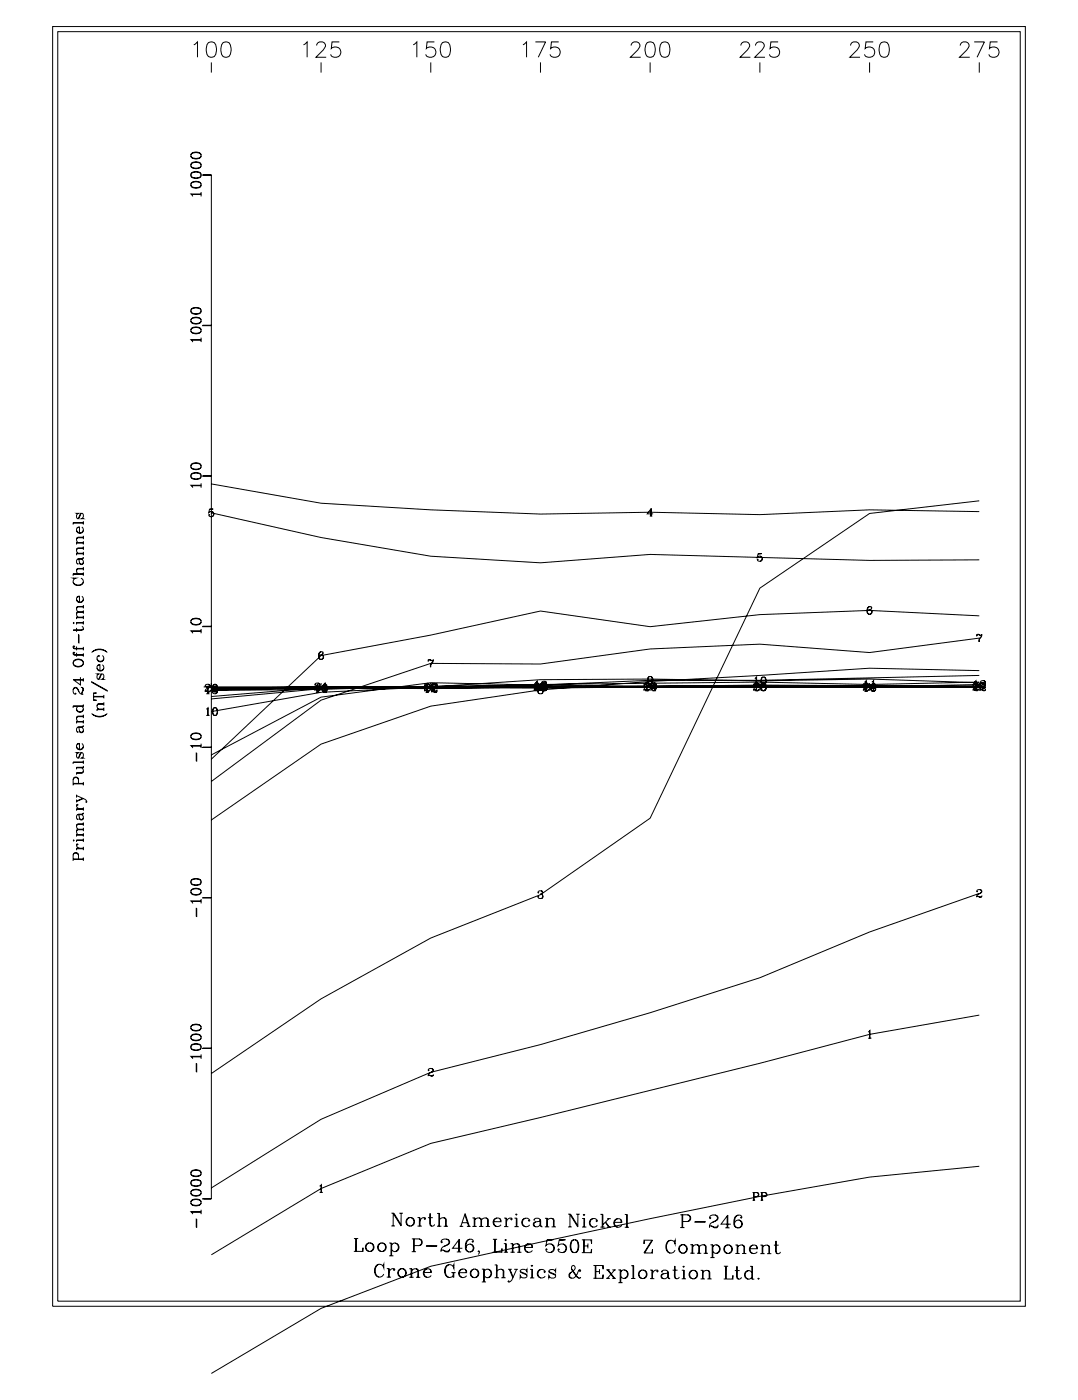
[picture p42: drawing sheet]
<svg xmlns="http://www.w3.org/2000/svg" width="215mm" height="279mm" viewBox="0 0 215 279" stroke-linecap="round" stroke-linejoin="round" font-family="sans-serif">
<g fill="none" stroke="#000" stroke-width=".2">
<path d="M10.5 5.3h193.9v255.1h-193.9zM11.5 6.3h191.8v253h-191.8zM38.6 8.9l.8-.5v3M41.5 8.5a1.01 1.01 0 0 1 1.5 .4 2.56 2.56 0 0 1-.3 2.4 1.01 1.01 0 0 1-1.5-.5 2.57 2.57 0 0 1 .3-2.3zM42.1 12.4v2.1M44.5 8.5a.99 .99 0 0 1 1.4 .4 2.52 2.52 0 0 1-.3 2.4 1 1 0 0 1-1.4-.5 2.57 2.57 0 0 1 .3-2.3zM60.5 8.9l.7-.5v3M63.1 9.1a.77 .77 0 0 1 .6-.7h.6a.75 .75 0 0 1 .4 1.1l-1.7 1.9h2M64 12.4v2.1M67.6 8.4h-1.4l-.2 1.3a1.08 1.08 0 0 1 1.7-.1 1.08 1.08 0 0 1-.2 1.7 1.08 1.08 0 0 1-1.6-.5M82.4 8.9l.7-.5v3M85.9 12.4v2.1"/>
<path d="M86.6 8.4h-1.5l-.1 1.3a1.08 1.08 0 0 1 1.6-.1 1.08 1.08 0 0 1-.2 1.7 1.08 1.08 0 0 1-1.6-.5M88.2 8.5a1 1 0 0 1 1.4 .4 2.6 2.6 0 0 1-.2 2.4 1 1 0 0 1-1.5-.5 2.52 2.52 0 0 1 .3-2.3zM104.2 8.9l.7-.5v3M106.7 8.4h2l-1.4 3M107.7 12.4v2.1M111.4 8.4h-1.5l-.1 1.3a1.08 1.08 0 0 1 1.6 0 1.08 1.08 0 0 1-.2 1.6 1.08 1.08 0 0 1-1.6-.5M125.8 9.1a.76 .76 0 0 1 .6-.7h.6a.75 .75 0 0 1 .4 1.1l-1.8 1.9h2.1M129 8.5a1 1 0 0 1 1.5 .4 2.6 2.6 0 0 1-.3 2.4 1 1 0 0 1-1.5-.5 2.52 2.52 0 0 1 .3-2.3zM129.6 12.4v2.1M131.9 8.5a1 1 0 0 1 1.5 .4 2.56 2.56 0 0 1-.3 2.4 1.01 1.01 0 0 1-1.5-.5 2.57 2.57 0 0 1 .3-2.3zM147.7 9.1a.76 .76 0 0 1 .5-.7h.6a.75 .75 0 0 1 .5 1.1l-1.8 1.9h2M150.6 9.1a.77 .77 0 0 1 .6-.7h.5a.75 .75 0 0 1 .5 1.1l-1.8 1.9h2.1"/>
<path d="M151.4 12.4v2.1M155.1 8.4h-1.5l-.1 1.3a1.08 1.08 0 0 1 1.6-.1 1.08 1.08 0 0 1-.2 1.7 1.08 1.08 0 0 1-1.6-.5M169.5 9.1a.76 .76 0 0 1 .6-.7h.6a.75 .75 0 0 1 .4 1.1l-1.7 1.9h2M173.3 12.4v2.1M174 8.4h-1.4l-.2 1.3a1.08 1.08 0 0 1 1.7-.1 1.08 1.08 0 0 1-.2 1.7 1.08 1.08 0 0 1-1.6-.5M175.6 8.5a1 1 0 0 1 1.5 .4 2.56 2.56 0 0 1-.3 2.4 1.01 1.01 0 0 1-1.5-.5 2.57 2.57 0 0 1 .3-2.3zM191.4 9.1a.76 .76 0 0 1 .6-.7h.5a.75 .75 0 0 1 .5 1.1l-1.8 1.9h2.1M194.1 8.4h2.1l-1.5 3M195.2 12.4v2.1M198.8 8.4h-1.4l-.2 1.3a1.08 1.08 0 0 1 1.6-.1 1.08 1.08 0 0 1-.2 1.7 1.08 1.08 0 0 1-1.5-.5M38 36.9a1.1 1.1 0 0 0 1.7 .5 .64 .64 0 0 0 .4-.6 .64 .64 0 0 0-.4-.6 1.73 1.73 0 0 0-1.6 .2 .55 .55 0 0 0 .3 .9 1.19 1.19 0 0 0 1.7-.4M38 36.7a1.29 1.29 0 0 1 2.1 0"/>
<path d="M38 35a1.18 1.18 0 0 0 2.1 0v-.2a1.17 1.17 0 0 0-2.1 0v.2a1.31 1.31 0 0 0 2.1 0M38 34.8a1.31 1.31 0 0 1 2.1 0M38 33a1.1 1.1 0 0 0 1.7 .5 .64 .64 0 0 0 .4-.6 .64 .64 0 0 0-.4-.6 1.73 1.73 0 0 0-1.6 .2 .55 .55 0 0 0 .3 .9 1.19 1.19 0 0 0 1.7-.4M38 32.8a1.29 1.29 0 0 1 2.1 0M38 31.1a1.11 1.11 0 0 0 1.7 .5 .63 .63 0 0 0 .4-.6 .63 .63 0 0 0-.4-.6 1.64 1.64 0 0 0-1.6 .2 .55 .55 0 0 0 .3 .9h1.3l.4-.4M38 30.9a1.29 1.29 0 0 1 2.1 0M38.1 38.8h2M40.1 38.7h-2.1l.4 .5M40.1 38.3v.9M40.4 34.8l1.7 .1zM40.6 34.9h1.5v204h-1.5M38 65.9a1.18 1.18 0 0 0 2.1 0v-.1a.92 .92 0 0 0-1.2-.6l-.8 .3a.55 .55 0 0 0 .3 .8h1.3l.4-.4"/>
<path d="M38 65.8a1.29 1.29 0 0 1 2.1 0M38 64a1.1 1.1 0 0 0 1.7 .5 .63 .63 0 0 0 .4-.6 .63 .63 0 0 0-.4-.6 1.64 1.64 0 0 0-1.6 .2 .54 .54 0 0 0 .3 .9 1.19 1.19 0 0 0 1.7-.4M38 63.8a1.31 1.31 0 0 1 2.1 0M38 62.1a1.18 1.18 0 0 0 2.1 0v-.2a1.1 1.1 0 0 0-1.7-.5l-.3 .2a.55 .55 0 0 0 .3 .8h1.3l.4-.3M38 61.9a1.3 1.3 0 0 1 2.1 0M38.1 67.8h2M40.1 67.7h-2.1l.4 .5M40.1 67.3v.9M40.4 64.8l1.7 .1zM38 95a1.11 1.11 0 0 0 1.7 .5 .63 .63 0 0 0 .4-.6 .63 .63 0 0 0-.4-.6 1.64 1.64 0 0 0-1.6 .2 .55 .55 0 0 0 .3 .9h1.3l.4-.4M38 94.8a1.31 1.31 0 0 1 2.1 0M38 93a1.1 1.1 0 0 0 1.7 .5 .64 .64 0 0 0 .4-.6 .64 .64 0 0 0-.4-.6 1.73 1.73 0 0 0-1.6 .2 .55 .55 0 0 0 .3 .9 1.19 1.19 0 0 0 1.7-.4"/>
<path d="M38 92.8a1.29 1.29 0 0 1 2.1 0M38.1 96.8h2M40.1 96.7h-2.1l.4 .5M40.1 96.3v.9M40.4 94.8l1.7 .1zM42.1 96.5l21.9 3.8 21.9 1.3 21.8 .9 21.9-.4 21.8 .5 21.9-1 21.9 .4M195.2 99.8l-21.9 2.5-21.9 14.9-21.8 45.9-21.9 15.2-21.8 8.7-21.9 12.1-21.9 14.9M14.6 116a1.15 1.15 0 0 0 2 0M14.6 114.5h2M14.6 104.3h2M15.3 119.5a.71 .71 0 0 0 .6 .5 .71 .71 0 0 0 .7-.5M15.3 105.7a.71 .71 0 0 0 .6 .5 .71 .71 0 0 0 .7-.5"/>
<path d="M15.3 110.4h1.3M15.3 108.2h1.3M15.6 111.5l.3 .9 .4 .1a.61 .61 0 0 0 0-1M15.8 118.9l-.5 .1M15.8 112.1a.4 .4 0 0 0 .4 .3 .4 .4 0 0 0 .4-.3M15.8 105.1l-.5 .1M16.1 115.2a.75 .75 0 0 1 .5 .9 .75 .75 0 0 1-.8 .6 .89 .89 0 0 1-.9-.2 .89 .89 0 0 1-.2-1l.2-.2-.3-.1h.6l-.3 .1M16.2 102.3l-.5 1h-.4a.66 .66 0 0 1 .2-.9l.1-.1h-.3l.2 .1M16.3 118.8a.68 .68 0 0 1 .2 1.1 .68 .68 0 0 1-1 0 .68 .68 0 0 1 .1-1.1h.2v1.2M16.3 105a.69 .69 0 0 1 .2 1.1 .69 .69 0 0 1-1 0 .69 .69 0 0 1 .1-1.1h.2v1.2M16.4 103.3l.2 .1h-.4l.4-.4v-.4l-.2-.3h-.3l-.6 1.1M16.6 113.3h-1.1a.62 .62 0 0 0 0 1.1"/>
<path d="M16.6 113.4h-1.1l-.2 .3M16.6 111.2l-1.3 .3v.6l.2 .3v-.1M16.6 111.1l-.3 .4h-.8M16.6 109.2h-1.1a.62 .62 0 0 0 0 1.1M16.6 109.3h-1.1l-.2 .3M16.6 107.1h-1.1a.62 .62 0 0 0 0 1M16.6 107.2h-1.1l-.2 .3M16.6 103.9v.7M16.6 106.8v.7M16.6 107.9v.6M16.6 108.9v.7M16.6 110v.7"/>
<path d="M16.6 113v.7M16.6 114.1v.7M16.6 108.1h-1.3v.4M16.6 110.3h-1.3v.4M16.6 104.2h-2v.4M16.6 114.4h-2v.4M41.8 101.5h.7h-.7l-.2 .7a.55 .55 0 0 1 .8-.2 .55 .55 0 0 1 0 .9 .55 .55 0 0 1-.8-.2l.1-.2v.2M42.1 102.2l21.9 4.9 21.9 3.8 21.8 1.3 21.9-1.7 43.7 1.2 21.9-.1M42.2 102l.4 .4-.1 .4-.3 .2M129.5 102.9h.5M129.7 101.5v1.4M130.2 102.4h-1.2l.8-1.1v1.6"/>
<path d="M151.1 110.4l.7-.1h-.7l-.2 .8a.55 .55 0 0 1 .9-.2 .55 .55 0 0 1 0 .8 .55 .55 0 0 1-.9-.1l.1-.2v.2M151.5 110.9l.4 .4-.1 .4-.3 .2M14.6 137.5l.1-.2a.46 .46 0 0 1 .6-.1l.4 .7M14.6 132.2a1.06 1.06 0 0 0 1.1 .7 1.06 1.06 0 0 0 .9-.8 1.06 1.06 0 0 0-1.1-.7 1.06 1.06 0 0 0-.9 .8 1.18 1.18 0 0 0 2 0M14.6 132.1a1.18 1.18 0 0 1 2 0M14.6 130.3l.3 .2h1.7M14.6 129l.3 .2h1.7M14.6 124.2h.2l-.1 .1zM14.7 130.1l.1 .1 .1-.1h-.3l.1 .4 .2 .1h1.7M14.7 128.9h.2l-.1-.2-.2 .2 .1 .3 .2 .1h1.7M14.8 135.6h1.8M15 138.3l.1-.1v.2a.69 .69 0 0 1-.5-.7 .69 .69 0 0 1 .6-.7l.3 .4a1.01 1.01 0 0 0 1.1 1"/>
<path d="M15.3 125.2v.7M15.3 128.9v.7M15.3 130.1v.8M15.3 124.2h1.3M15.3 123.1h1.3M15.6 126.5l.1 1.7zM16 135v1.5l-1.4-1h2M16.1 137l.5 .2v.4l-.3 .5M16.3 137l.2 .3-.2 .8 .1 .3M16.3 124.9a.41 .41 0 0 1 .2 .6l-1.9 .1M16.6 125.4l-.4 .1h-1.6M16.6 121.9h-1.1a.62 .62 0 0 0 0 1.1"/>
<path d="M16.6 122h-1.1l-.2 .3M16.6 120.9h-1.1a.62 .62 0 0 0 0 1M16.6 121h-1.1l-.2 .3M16.6 120.6v.7M16.6 121.7v.6M16.6 122.7v.7M16.6 123.8v.7M16.6 128.9v.7M16.6 130.2v.7M16.6 135.2v.6M16.6 123h-1.3v.4M16.6 124.1h-1.3v.4"/>
<path d="M18.3 135.9l3.1 1.8zM18.3 130.1a2.09 2.09 0 0 1 3.1 0M18.5 129.9l.3-.2a2.48 2.48 0 0 1 2.4 .2M18.7 138.2l.5-.1h-.5v1.5h.5l-.5-.1M18.7 138.9h2M18.7 138.8h2M19.3 133.2a.71 .71 0 0 0 .7 .5 .71 .71 0 0 0 .7-.5M19.3 131.3a.71 .71 0 0 0 .7 .5 .71 .71 0 0 0 .7-.5M19.9 132.6l-.5 .1M20.3 134.3l-.6 1.1h-.2l-.2-.3 .1-.6 .3-.2h-.4l.2 .1M20.4 132.5a.68 .68 0 0 1 .2 1 .68 .68 0 0 1-1.1 0 .68 .68 0 0 1 .2-1h.2v1.2M20.4 130.6a.69 .69 0 0 1 .2 1.1 .69 .69 0 0 1-1.1 0 .69 .69 0 0 1 .2-1.1v.2l-.1-.1"/>
<path d="M20.5 135.3l.2 .1h-.4l.4-.4v-.4l-.2-.3h-.3l-.6 1.1M20.7 138.5v.7M20.7 140v.7M38 124a1.1 1.1 0 0 0 1.7 .5 .63 .63 0 0 0 .4-.6 .63 .63 0 0 0-.4-.6 1.64 1.64 0 0 0-1.6 .2 .54 .54 0 0 0 .3 .9 1.19 1.19 0 0 0 1.7-.4M38 123.8a1.31 1.31 0 0 1 2.1 0M38.1 125.8h2M40.1 125.8h-2.1l.4 .4M40.1 125.4v.8M40.4 124.8l1.7 .1zM40.6 136.9h2.3M41 136.7v.1l-.1-.1a.52 .52 0 0 1 .5-.3 .52 .52 0 0 1 .5 .4l-.3 .3a.73 .73 0 0 0-.7 .8M41.1 137l.4-.3v1.6"/>
<path d="M41.1 138.3h.7M41.4 136.8v1.5M41.5 136.4l.3 .4-.6 .5M41.9 137.7l-.2 .1h-.8M41.9 137.6l-.1 .3-.7-.2M42.1 136.9h153.1M42.1 137.5l21.9-.5 21.9 .2 65.5-.5 43.8 .2-87.5-.1-21.8 .2h-21.9zM42.1 137.3l21.9-.4 65.6 .1 21.8-.2 43.8 .1-21.9 .1-109.3-.1zM42.1 136.1v1.6M42.5 136.8l.7-.1h-.7l-.2 .8a.54 .54 0 0 1 .9-.2 .54 .54 0 0 1 0 .8 .54 .54 0 0 1-.9-.2l.1-.1v.2M42.8 136.4a.88 .88 0 0 0 0 1.5h.1a.89 .89 0 0 0 0-1.5h-.1a.99 .99 0 0 0 0 1.5M42.9 137.3l.4 .4-.1 .4-.3 .2"/>
<path d="M42.9 136.4a.99 .99 0 0 1 0 1.5M62.8 136.4v.2l-.1-.1a.52 .52 0 0 1 .6-.4 .52 .52 0 0 1 .5 .5l-1 .6-.1 .5M63 136.8l.3-.3v1.5M63 136.7l.3-.3v1.5M63 138h.6M63 137.9h.6M63.2 136.9h1.6M63.3 136.5v1.5M63.4 136.1l.2 .2 .1 .3-.6 .4M63.8 137.5l-.3 .1-.8-.1M63.8 137.3l-.2 .4-.6-.2M64 129.9a.91 .91 0 0 0-.1 1.5"/>
<path d="M64 136.1v1.6M64.1 130.5l.3 .4v.3l-.3 .2M64.4 130.1v.2v-.2a.48 .48 0 0 0-.5-.2 .48 .48 0 0 0-.4 .4 .79 .79 0 0 0 .4 1.1 .48 .48 0 0 0 .6-.4 .48 .48 0 0 0-.4-.5 .48 .48 0 0 0-.6 .4M64.4 136.8l.4-.3v1.5M64.4 136.4l.4-.3v1.6M64.4 138h.7M64.4 137.7h.7M64.7 136.4a.92 .92 0 0 0-.1 1.5M64.7 136.2v1.8M64.8 137l.4 .4-.1 .3-.3 .2M65.1 136.6v.1l.1-.1a.49 .49 0 0 0-.5-.2 .49 .49 0 0 0-.4 .3 .8 .8 0 0 0 .3 1.2 .48 .48 0 0 0 .6-.4 .48 .48 0 0 0-.4-.5 .48 .48 0 0 0-.5 .4M84.7 136.6h.1h-.2a.52 .52 0 0 1 .5-.3 .52 .52 0 0 1 .5 .4l-.6 .4a.55 .55 0 0 0-.4 .7"/>
<path d="M84.8 136.8l.4-.3v1.5M84.8 136.6l.4-.3v1.5M84.8 138h.7M84.8 137.8h.7M85.1 136.9h1.5M85.1 136.3v1.7M85.3 136.3l.2 .1 .1 .3-.6 .4M85.3 131.8l.3-.3 .5 .2 .3-.2-.1 .4a1.21 1.21 0 0 0-.4 1.1M85.3 131.5v.4M85.4 131.6l.3-.1 .4 .2M85.6 137.6l-.2 .1-.8-.1M85.6 137.4l-.1 .4-.7-.2"/>
<path d="M85.9 136.1v1.6M86.1 136.6l.2-.3 .5 .2 .3-.2-.1 .4a1.21 1.21 0 0 0-.4 1.1M86.1 136.3v.4M86.1 136.8l.1 .1h-.1a.52 .52 0 0 1 .5-.4 .52 .52 0 0 1 .5 .4l-.3 .3a.75 .75 0 0 0-.7 .8M86.1 136.4l.3-.1 .4 .2M86.1 136.6v.1v-.1a.52 .52 0 0 1 .5-.3 .52 .52 0 0 1 .5 .4l-.7 .4a.55 .55 0 0 0-.3 .7M86.3 131.9a1.08 1.08 0 0 0-.5 1.1M86.7 136.5l.3 .3a.58 .58 0 0 1-.6 .6M86.7 136.3l.3 .3a.57 .57 0 0 1-.6 .5M87 136.7a1.08 1.08 0 0 0-.5 1.1M87.1 137.8l-.2 .2-.8-.1M87.1 137.7l-.2 .3-.6-.2"/>
<path d="M87.1 137.6l-.2 .1-.8-.1M87.1 137.4l-.2 .4-.6-.2M106.5 136.4v.2v-.1a.52 .52 0 0 1 .5-.4 .52 .52 0 0 1 .5 .5l-.7 .4a.53 .53 0 0 0-.3 .7M106.7 136.1l.4-.3v1.5M106.7 136.4l.4-.3v1.6M106.7 137.3h.7M106.7 137.7h.7M106.9 136.9h1.6M107 135.9v1.8M107.1 136.1l.3 .2v.3l-.6 .4M107.5 137.5l-.2 .1-.8-.1M107.5 137.3l-.1 .4-.7-.2"/>
<path d="M107.6 136.7l-.2 .1-.1 .4a.51 .51 0 0 0 .8 0v-.2a.51 .51 0 0 0-.7-.2v.4l.2 .2M107.6 137.4l-.4 .3a.51 .51 0 0 0 .6 .6 .51 .51 0 0 0 .3-.8l-.2-.1M107.6 137.4l-.3 .3 .1 .4 .2 .2M107.7 136.1v1.6M107.9 136.7l.2 .3-.2 .4M107.9 137.4l.2 .3v.4l-.2 .2M108 136.1v.1l-.1-.1a.48 .48 0 0 1 .5-.3 .48 .48 0 0 1 .5 .4l-.1 .2h-.4M108 136.4l.1 .1h-.2a.48 .48 0 0 1 .5-.4 .48 .48 0 0 1 .5 .5l-.1 .1-.4 .1M108.3 136.1l-.2 .1-.1 .4a.53 .53 0 0 0 .9 0v-.2a.53 .53 0 0 0-.8-.2v.4l.2 .2M108.3 136.8l-.4 .3a.5 .5 0 0 0 .7 .6 .5 .5 0 0 0 .2-.8l-.2-.1M108.3 136.8l-.3 .3 .1 .4 .2 .2M108.6 135.8l.2 .2-.1 .4h-.1l.4 .4a.52 .52 0 0 1-.5 .5 .52 .52 0 0 1-.6-.3h.2h-.1"/>
<path d="M108.6 136.8l.2-.2-.1-.4-.1-.1 .2 .3-.1 .3-.1 .1 .4 .4a.4 .4 0 0 1-.4 .5l-.5-.1-.1-.4v.2M108.6 136.8l.3 .3-.1 .4-.2 .2 .3-.3-.1-.4M108.8 136.6l.1 .4-.3 .3M128.4 136.4l.1 .1h-.2a.52 .52 0 0 1 .6-.4 .52 .52 0 0 1 .5 .5l-.3 .3a.76 .76 0 0 0-.8 .8M128.6 136.3l.3-.3v1.6M128.6 136.4l.3-.3v1.6M128.6 137.6h.6M128.6 137.7h.6M128.8 136.9h1.6M128.8 136.1v1.6M129 136.1l.2 .2 .1 .3-.6 .4M129.4 137.5l-.3 .1-.8-.1"/>
<path d="M129.4 137.3l-.2 .4-.6-.2M129.5 134.8l-.4 .5 .1 .3 .3 .2M129.6 136.1v1.6M129.7 134.8a.93 .93 0 0 1-.1 1.6M130 135.3a.49 .49 0 0 1-.7 .4 .49 .49 0 0 1-.2-.7 .49 .49 0 0 1 .8-.1 .84 .84 0 0 1 .2 .9 .84 .84 0 0 1-.7 .6l-.3-.3 .1-.1v.1M130.2 136.1l-.3 .5v.3l.3 .2M130.2 137.6h.5M130.2 137.7h.5M130.4 136.1a.91 .91 0 0 1-.1 1.6M130.5 136.2v1.5M130.5 136.1l-.8 1.1h1.2M130.7 136.7a.49 .49 0 0 1-.6 .3 .49 .49 0 0 1-.3-.7 .49 .49 0 0 1 .8-.1 .83 .83 0 0 1 .2 .9 .83 .83 0 0 1-.7 .6l-.2-.2v-.2v.2"/>
<path d="M130.9 137.1h-1.2l.8-1.1v1.7M150.3 136.4v.1h-.1a.52 .52 0 0 1 .5-.4 .52 .52 0 0 1 .5 .5l-.3 .3a.76 .76 0 0 0-.7 .8M150.4 135.2l.4-.3v1.6M150.4 137.7h.7M150.7 136.9h1.5M150.7 135v2.7M150.9 136.1l.2 .2 .1 .3-.6 .4M151.1 136.5l-.7-.1 .4-.3v1.6M151.2 137.5l-.2 .1-.8-.1M151.2 137.3l-.1 .4-.7-.2M151.4 136.1v1.6M151.8 136.2l.7-.1h-.7l-.1 .8a.55 .55 0 0 1 .8-.2 .55 .55 0 0 1 0 .8 .55 .55 0 0 1-.8-.1v-.2v.2"/>
<path d="M152.1 134.9a.88 .88 0 0 0 0 1.6h.1a.88 .88 0 0 0 0-1.6 .88 .88 0 0 0-.1 1.6M152.1 136.1a.88 .88 0 0 0 0 1.6h.1a.88 .88 0 0 0 0-1.6 .83 .83 0 0 0-.3 1.5l.2 .1M152.2 134.9a.97 .97 0 0 1 0 1.6M152.2 136.1a.97 .97 0 0 1 0 1.6l.2-.1a.53 .53 0 0 0 .2-.5 .53 .53 0 0 0-.4-.4M172.1 136.4v.2v-.1a.52 .52 0 0 1 .5-.4 .52 .52 0 0 1 .5 .5l-.3 .3a.76 .76 0 0 0-.7 .8M172.3 136l.3-.3v1.5M172.3 136.6l.3-.3v1.5M172.3 137.2h.6M172.3 137.8h.6M172.5 136.9h1.6M172.6 135.7v2.1M172.7 136.1l.3 .3a.6 .6 0 0 1-.6 .6"/>
<path d="M173.1 137.5l-.2 .1-.8-.1M173.1 137.3l-.2 .4-.6-.2M173.3 120.9a.92 .92 0 0 0-.1 1.5M173.3 136.1v1.6M173.4 121.5l.3 .4v.3l-.3 .2M173.7 121.1v.2v-.2a.54 .54 0 0 0-.6-.1 .54 .54 0 0 0-.3 .6v.4a.5 .5 0 0 0 .5 .5 .5 .5 0 0 0 .5-.6 .5 .5 0 0 0-.7-.3l-.2 .3M173.7 136l.4-.3v1.5M173.7 136.4l.4-.3v1.6M173.7 137.2h.7M173.7 137.7h.7M174 136.3a.93 .93 0 0 0 0 1.5M174 135.7v2"/>
<path d="M174.1 136.8l.4 .5-.1 .3-.3 .2M174.4 136.5v.1l.1-.1a.48 .48 0 0 0-.5-.2 .48 .48 0 0 0-.4 .3 .8 .8 0 0 0 .4 1.2 .48 .48 0 0 0 .5-.4 .48 .48 0 0 0-.4-.5 .48 .48 0 0 0-.5 .4M194 136.4l.1 .1h-.2a.52 .52 0 0 1 .6-.4 .52 .52 0 0 1 .5 .5l-.3 .3a.76 .76 0 0 0-.8 .8M194.1 136l.4-.3v1.5M194.1 136.3l.4-.3v1.6M194.1 137.2h.7M194.1 137.6h.7M194.4 136.9h1.5M194.4 135.7v1.9M194.6 136.1l.2 .2 .1 .3-.6 .4M194.7 126.7l.2-.3 .5 .2 .3-.2-.1 .5a1.21 1.21 0 0 0-.4 1.1M194.7 126.4v.5"/>
<path d="M194.7 126.6l.3-.1 .4 .1M195 137.5l-.3 .1-.8-.1M195 137.3l-.2 .4-.7-.2M195.2 122.7l-21.9-1-21.9 .8-21.8 2.4-21.9-3.1-21.8 4.8-21.9 4.1-21.9 20.6M195.2 127.2l-21.9 2.9-21.9-1.7-21.8 1-21.9 3-21.8-.2-21.9 7.4-21.9 16.2M195.2 133.7l-21.9-.5-21.9 1.4-21.8 1.2-21.9 1.7-21.8 3.2-21.9 7.6-21.9 15.1M195.2 134.6l-43.8 1h-21.8l-21.9 1-21.8-.5-21.9 2.9-21.9 11.5M195.2 136.1l-21.9-.7-21.9 .3-21.8-.3-21.9 .1-21.8 1.4-21.9 1.1-21.9 3.8M195.2 136l-21.9 .4-21.9-.4-43.7 .4-21.8 .6-21.9 .3-21.9 2M195.2 136.4l-21.9 .5-43.7-.1-21.9 .1-21.8 .4-21.9-.3-21.9 1.8M195.2 136.8l-43.8-.2-21.8 .2-21.9-.2-21.8 .2-21.9 .6-21.9 .2M195.2 136.8l-21.9 .2-21.9-.2-43.7 .4-21.8-.3-43.8 .5"/>
<path d="M195.2 136.8l-43.8 .2-43.7-.1-65.6 .3 131.2-.4 21.9 .1M195.2 136.9l-153.1 .1M195.2 136.1v1.6M195.4 136.3l.2-.3 .5 .2 .3-.2-.1 .5-.4 .7v.4M195.4 136v.5M195.5 136v.1l-.1-.1a.52 .52 0 0 1 .5-.3 .52 .52 0 0 1 .5 .4l-.9 .7-.1 .4M195.5 136.2l.2-.1 .4 .1M195.5 136.4v.2l-.1-.1a.52 .52 0 0 1 .5-.4 .52 .52 0 0 1 .5 .5l-.9 .6-.1 .5M195.6 126.9a1.08 1.08 0 0 0-.5 1.1M196 135.7l.3 .1v.3l-.6 .4M196 136.1l.3 .2v.3l-.6 .4M196.3 136.5a1.08 1.08 0 0 0-.5 1.1"/>
<path d="M196.4 137l-.2 .1h-.8M196.4 136.8l-.1 .4-.7-.2M196.4 137.5l-.2 .1-.8-.1M196.4 137.3l-.1 .4-.7-.2M14.6 155.4a.55 .55 0 0 1 .5-.4 .55 .55 0 0 1 .5 .4M14.6 156.2h2M14.6 152h2M15.3 158.6l1.3 .6a.79 .79 0 0 1 .7 .6l-.1 .1v-.2M15.3 148.9a.71 .71 0 0 0 .6 .5 .71 .71 0 0 0 .7-.5M15.3 141.4a.71 .71 0 0 0 .6 .5 .71 .71 0 0 0 .7-.5M15.3 158.4v.6M15.3 159.4v.5"/>
<path d="M15.3 143.9h1.3M15.5 140.8a.65 .65 0 0 0-.1 1 .65 .65 0 0 0 1 0 .65 .65 0 0 0-.1-1M15.6 156.2l-.1-1.1a.54 .54 0 0 0-.5-.2 .54 .54 0 0 0-.4 .5v1.1M15.6 145l.3 1h.4a.61 .61 0 0 0 0-1M15.8 148.3l-.5 .1M15.8 145.7a.4 .4 0 0 0 .4 .3 .4 .4 0 0 0 .4-.3M16.2 150l-.5 1h-.4a.66 .66 0 0 1 .2-.9l.1-.1h-.3l.2 .1M16.3 153a.63 .63 0 0 1 0 1.1h-1M16.3 148.2a.68 .68 0 0 1 .2 1 .68 .68 0 0 1-1 0 .68 .68 0 0 1 .1-1h.2v1.1M16.4 151l.2 .1h-.4l.4-.4v-.4l-.2-.3h-.3l-.6 1.1M16.4 159.2l-1.1 .5M16.6 153.7l-.3 .3h-1v.4"/>
<path d="M16.6 144.7l-.3 .2-.8 .1a.66 .66 0 0 0-.2 .8l.2 .2v-.2M16.6 144.6l-.3 .4h-.8M16.6 142.7h-1.1a.63 .63 0 0 0 0 1.1M16.6 142.8h-1.1l-.2 .3M16.6 140.4v.4h-2M16.6 142.5v.6M16.6 143.5v.7M16.6 151.6v.7M16.6 152.7v.3h-1.3M16.6 155.9v.6M16.6 143.8h-1.3v.4M16.6 152.9h-1.3v.4"/>
<path d="M16.6 159.2l-1.3 .5M16.6 151.9h-2v.4M16.6 140.7h-2v.4M18.3 142.2a2.09 2.09 0 0 0 3.1 0M18.5 142.4l1.1 .4 .9-.1 .7-.3M19.3 141.4h1.4M20.7 140.3h-1.1a.61 .61 0 0 0 0 1M20.7 140.4h-1.1l-.3 .3M20.7 141.3h-1.4v.4M20.7 141v.7M38 146.9a1.1 1.1 0 0 0 1.7 .4 .63 .63 0 0 0 .4-.5 .63 .63 0 0 0-.4-.6 1.64 1.64 0 0 0-1.6 .2 .54 .54 0 0 0 .3 .8 1.2 1.2 0 0 0 1.7-.3M38 146.7a1.31 1.31 0 0 1 2.1 0"/>
<path d="M38.1 148.7h2M39.1 150.1l.1 1.6zM40.1 148.6h-2.1l.4 .5M40.1 148.2v.9M40.4 148.9l1.7 .1zM41.1 141.4l.4-.3v1.5M41.1 142.6h.7M41.4 141.1v1.5M42.8 141.1a.88 .88 0 0 0 0 1.5h.1a.89 .89 0 0 0 0-1.5 .84 .84 0 0 0-.3 1.4l.2 .1M42.9 141.1a.99 .99 0 0 1 0 1.5M14.6 170.4a.56 .56 0 0 1 .5-.4 .56 .56 0 0 1 .5 .4M14.6 167.5l.1-.1 .1 .1-.1 .1z"/>
<path d="M14.6 171.3h2M14.6 171.2h2M15.3 169.2h1.3M15.3 167.5h1.3M15.3 166.5h1.3M15.3 161.3h1.3M15.3 168.3l.2 .1v-.1l-.2-.1a.56 .56 0 0 0 0 .6 .56 .56 0 0 0 .5 .3M15.3 160.4h.2l-.2-.1a.56 .56 0 0 0 .5 .9M15.6 171.2v-.8a.54 .54 0 0 0-.5-.5 .54 .54 0 0 0-.5 .5v1.2M15.6 162.4l.3 .9 .4 .1a.61 .61 0 0 0 0-1M15.8 163.1a.4 .4 0 0 0 .4 .2 .4 .4 0 0 0 .4-.2M16.6 165.3h-1.1a.63 .63 0 0 0 0 1.1"/>
<path d="M16.6 165.4h-1.1l-.2 .3M16.6 164.2h-1.1a.63 .63 0 0 0 0 1.1M16.6 164.3h-1.1l-.2 .3M16.6 162.1l-.3 .2-.8 .1a.66 .66 0 0 0-.2 .8l.2 .1v-.1M16.6 162l-.3 .4h-.8M16.6 160.9v.7M16.6 163.9v.7M16.6 165v.7M16.6 166.1v.6M16.6 167.1v.7M16.6 168.8v.7M16.6 170.9v.7"/>
<path d="M16.6 169.1h-1.3v.4M16.6 161.2h-1.3v.4M16.6 166.4h-1.3v.3M16.6 167.4h-1.3v.4M38 177.8a1.1 1.1 0 0 0 1.7 .5 .63 .63 0 0 0 .4-.6 .63 .63 0 0 0-.4-.5 1.66 1.66 0 0 0-1.6 .1 .56 .56 0 0 0 .3 .9h1.3l.4-.4M38 177.6a1.32 1.32 0 0 1 2.1 0M38 175.9a1.1 1.1 0 0 0 1.7 .5 .64 .64 0 0 0 .4-.6 .64 .64 0 0 0-.4-.6 1.73 1.73 0 0 0-1.6 .2 .55 .55 0 0 0 .3 .9 1.19 1.19 0 0 0 1.7-.4M38 175.7a1.29 1.29 0 0 1 2.1 0M38.1 179.7h2M40.1 179.6h-2.1l.4 .5M40.1 179.2v.9M40.4 178.9l1.7 .1z"/>
<path d="M107.3 177.8v.2l-.1-.2 .2-.2a.57 .57 0 0 1 .7 .2v.3l-.5 .1M107.9 177.6l.2 .2v.2l-.2 .2 .1 .1a.42 .42 0 0 1 .2 .4 .42 .42 0 0 1-.3 .4l-.5-.1-.1-.3v.1M108.1 178.4v.4l-.2 .3M194.7 177.6v.2v-.1a.49 .49 0 0 1 .5-.4 .49 .49 0 0 1 .4 .6l-.2 .2a.74 .74 0 0 0-.7 .7M195.2 178.1l-21.9 7.7-21.9 9.1-21.8 7-21.9 6.3-21.8 5.5-21.9 9.4-21.9 13.7M195.3 177.3l.3 .3a.57 .57 0 0 1-.6 .6M195.7 178.6l-.2 .2-.8-.1M195.7 178.5l-.2 .3-.6-.2M39.1 181l.1 1.7zM38 208.8a1.18 1.18 0 0 0 2.1 0v-.2a.92 .92 0 0 0-1.2-.6l-.8 .3a.55 .55 0 0 0 .3 .9h1.3l.4-.4M38 208.6a1.29 1.29 0 0 1 2.1 0M38 206.9a1.1 1.1 0 0 0 1.7 .4 .63 .63 0 0 0 .4-.5 .63 .63 0 0 0-.4-.6 1.64 1.64 0 0 0-1.6 .2 .54 .54 0 0 0 .3 .8 1.19 1.19 0 0 0 1.7-.3"/>
<path d="M38 206.7a1.31 1.31 0 0 1 2.1 0M38 204.9a1.18 1.18 0 0 0 2.1 0v-.2a1.1 1.1 0 0 0-1.7-.5l-.3 .2a.55 .55 0 0 0 .3 .9h1.3l.4-.4M38 204.7a1.3 1.3 0 0 1 2.1 0M38.1 210.7h2M39.1 212l.1 1.7zM40.1 210.5h-2.1l.4 .5M40.1 210.2v.8M40.4 208.9l1.7 .1zM85.4 213.3v.1l-.1-.1a.52 .52 0 0 1 .6-.4 .52 .52 0 0 1 .5 .5l-.3 .3a.74 .74 0 0 0-.8 .8M86 213l.3 .3a.58 .58 0 0 1-.6 .5M86.4 214.3l-.3 .1h-.8M86.4 214.1l-.2 .4-.6-.2"/>
<path d="M173 205.7l.4-.3v1.5M173 206.9h.7M173.3 205.5v1.4M195.2 202.3l-21.9 3.9-21.9 5.7-43.7 10.8-21.8 5.2-21.9 9-21.9 13.2M38 239.8a1.1 1.1 0 0 0 1.7 .5 .64 .64 0 0 0 .4-.6 .64 .64 0 0 0-.4-.6 1.73 1.73 0 0 0-1.6 .2 .55 .55 0 0 0 .3 .9 1.19 1.19 0 0 0 1.7-.4M38 239.6a1.29 1.29 0 0 1 2.1 0M38 237.8a1.1 1.1 0 0 0 1.7 .5 .63 .63 0 0 0 .4-.6 .63 .63 0 0 0-.4-.6 1.64 1.64 0 0 0-1.6 .2 .55 .55 0 0 0 .3 .9h1.3l.4-.4M38 237.6a1.31 1.31 0 0 1 2.1 0M38 235.9a1.1 1.1 0 0 0 1.7 .5 .64 .64 0 0 0 .4-.6 .64 .64 0 0 0-.4-.6 1.73 1.73 0 0 0-1.6 .2 .55 .55 0 0 0 .3 .9 1.19 1.19 0 0 0 1.7-.4M38 235.7a1.29 1.29 0 0 1 2.1 0M38 233.9a1.11 1.11 0 0 0 1.7 .5 .62 .62 0 0 0 .4-.6 .62 .62 0 0 0-.4-.5 1.64 1.64 0 0 0-1.6 .2 .55 .55 0 0 0 .3 .8h1.3l.4-.4M38 233.7a1.31 1.31 0 0 1 2.1 0"/>
<path d="M40.4 238.9l1.7 .1zM63.7 236.4l.4-.3v1.6M63.7 237.7h.7M64 236.2v1.5M150 237.7h.9l.3 .3-.1 .4-.8 .1M150 239.2h.5M150.2 237.7v1.5M150.3 237.7v1.5M150.9 237.7l.3 .3-.1 .4-.2 .1M151.6 237.7h.9l.3 .3-.1 .4-.8 .1M151.6 239.2h.5M151.8 237.7v1.5"/>
<path d="M151.9 237.7v1.5M152.5 237.7l.3 .3-.1 .4-.2 .1M195.2 232.5l-21.9 2.1-21.9 3.9-21.8 4.4-43.7 9.5-21.9 8.4-21.9 13M38.1 241.6h2M39.1 243l.1 1.6zM40.1 241.5h-2.1l.4 .5M40.1 241.1v.9M70.5 249.4h1.8v-.7l-.1 .7M70.5 246.9h.9M70.9 246.9v2.5M71 246.9v2.5M73.6 247.7a.86 .86 0 0 0-.6 1.3 .86 .86 0 0 0 1.4 0 .86 .86 0 0 0-.6-1.3 .87 .87 0 0 0-.8 .8 .87 .87 0 0 0 .6 .9"/>
<path d="M73.8 247.7a.9 .9 0 0 1 .6 .9 .9 .9 0 0 1-.6 .8M75.5 252a1.45 1.45 0 0 0 0 2.5M76 247.7a.86 .86 0 0 0-.6 1.4 .86 .86 0 0 0 1.4 0 .86 .86 0 0 0-.6-1.4 .87 .87 0 0 0-.8 .8 .87 .87 0 0 0 .6 1M76.2 247.7a.9 .9 0 0 1 .6 .9 .9 .9 0 0 1-.6 .9M76.4 252.4l.1 .3v-.7l-.1 .4a.95 .95 0 0 0-1.1-.4 .95 .95 0 0 0-.6 1 1.12 1.12 0 0 0 .2 1.2 1.12 1.12 0 0 0 1.2 .2l.4-.5M77.1 254.6h.8M77.1 252.9h.5v1.7M77.5 252.9l-.1 1.7M77.6 250.3h.8M77.6 247.8h.5l-.1 2.5M77.9 247.8v2.5M78 244.4h.7"/>
<path d="M78 241.8h.5l1.4 2.3M78.1 248.1a.81 .81 0 0 1 1.2-.1 .81 .81 0 0 1 0 1.2 .81 .81 0 0 1-1.2-.1M78.4 241.8v2.6M78.5 253l-.1 .1 .1 .1 .2-.2a.7 .7 0 0 0-.8-.1 .7 .7 0 0 0-.3 .7M78.8 247.8a.89 .89 0 0 1 .6 .8 .89 .89 0 0 1-.6 .9M79.6 241.8h.7M79.9 241.8v2.6l-1.4-2.3M80 252.9a.86 .86 0 0 0-.6 1.3 .86 .86 0 0 0 1.5 0 .86 .86 0 0 0-.7-1.3 .87 .87 0 0 0-.8 .7 .87 .87 0 0 0 .6 1M80.2 252.9a.9 .9 0 0 1 .7 .8 .9 .9 0 0 1-.7 .9M81.6 254.6h.8M81.6 252.9h.5v1.7M81.6 242.7a.86 .86 0 0 0-.6 1.3 .86 .86 0 0 0 1.5 0 .86 .86 0 0 0-.6-1.3 .87 .87 0 0 0-.9 .7 .87 .87 0 0 0 .6 1"/>
<path d="M81.9 242.7a.89 .89 0 0 1 .6 .8 .89 .89 0 0 1-.6 .9M81.9 252.9v1.7M82.1 249.5h.8M82.1 253.2a.79 .79 0 0 1 1.3 .1v1.3M82.1 246.9h1.4a.67 .67 0 0 1 .7 .7 .67 .67 0 0 1-.7 .7h-.9M82.4 246.9v2.6M82.6 246.9l-.1 2.6M82.9 254.6h.9M82.9 252.9l.4 .4v1.3M83.2 244.4h.9M83.2 242.7h.5v1.7M83.5 246.9a.69 .69 0 0 1 .5 .7 .69 .69 0 0 1-.5 .7"/>
<path d="M83.6 242.7v1.7M84.5 253.6h1.5a.84 .84 0 0 0-1.4-.6 .84 .84 0 0 0 .1 1.5 .92 .92 0 0 0 1.2-.3M84.7 242.8l-.1 .1 .1 .2 .1-.3a.69 .69 0 0 0-.7 0 .69 .69 0 0 0-.4 .6M85 248.3h2v.1h-2zM85.1 252.9a.9 .9 0 0 0-.6 .8 .9 .9 0 0 0 .6 .9M85.3 242.7h1M85.7 241.9l.1 2.4a.52 .52 0 0 0 .8-.3M85.7 253l.1 .6M85.8 241.9v2l.2 .5M87.1 244.4h.9M87.1 241.9h.5v2.5M87.5 241.9v2.5"/>
<path d="M87.6 243.1a.8 .8 0 0 1 1.3 0v1.3M88 247.5l.1 .1-.1 .1-.1-.1a.87 .87 0 0 1 .9-.7 .87 .87 0 0 1 .8 .8 2.07 2.07 0 0 1-1.3 .8l-.3 .3-.1 .7M88.4 244.4h.9M88.4 242.7l.4 .4v1.3M89 247a.61 .61 0 0 1 .4 .9l-.9 .5M89.5 252.1a1.45 1.45 0 0 0 0 2.5M89.6 249.2l-.4 .2-.9-.2-.4 .1M89.6 248.9l-.2 .6h-.5l-.6-.3M90 253.7h.8M90.3 253.7v.9M90.3 252.4l.2 .4v-.7l-.2 .3a.95 .95 0 0 0-1-.3 .95 .95 0 0 0-.7 .9 1.12 1.12 0 0 0 .3 1.3 1.12 1.12 0 0 0 1.2 .2l.2-.2M90.4 253.7v.9"/>
<path d="M91 249.5h.9M91.4 247.2v2.3M91.5 253.7h1.5a.83 .83 0 0 0-1.3-.6 .83 .83 0 0 0 .1 1.4 .9 .9 0 0 0 1.2-.2M91.6 244.4h.7M91.8 244.4l.9-2.5 .8 2.5M92.1 243.7h1.1M92.1 248.8h-1.9l1.3-1.8v2.5M92.1 252.9a.9 .9 0 0 0-.6 .9 .9 .9 0 0 0 .6 .8M92.7 242.3l.7 2.1M92.8 253.1l.1 .6M93.1 244.4h.7M93.6 247a1.55 1.55 0 0 0-.4 2.4l.3 .1"/>
<path d="M93.7 248a.81 .81 0 0 1 .6 .8 .81 .81 0 0 1-.6 .7M94.1 244.5h.9M94.2 242.7h.4v1.8M94.2 247.4l-.1 .1 .1 .1 .1-.2a.81 .81 0 0 0-.8-.4 .81 .81 0 0 0-.6 .6 1.32 1.32 0 0 0 .6 1.9 .8 .8 0 0 0 .9-.6 .8 .8 0 0 0-.6-.9 .8 .8 0 0 0-.9 .7M94.5 253a.86 .86 0 0 0-.6 1.3 .86 .86 0 0 0 1.4 0 .86 .86 0 0 0-.6-1.3 .87 .87 0 0 0-.9 .7 .87 .87 0 0 0 .7 1M94.5 242.7v1.8M94.6 243.1a.79 .79 0 0 1 1.4 0v1.4M94.7 253a.9 .9 0 0 1 .6 .8 .9 .9 0 0 1-.6 .9M95.4 249.6l-.1-.2 .1-.1 .1 .4-.2 .3M95.5 244.5h.8M95.5 242.8l.3 .3v1.4M96 243.1a.79 .79 0 0 1 1.3 0v1.4"/>
<path d="M96 255.5h.9M96 253h.5v2.5M96.4 253v2.5M96.5 253.3a.81 .81 0 0 1 1.2-.1 .81 .81 0 0 1 0 1.2 .81 .81 0 0 1-1.2-.1M96.8 244.5h.9M96.8 242.8l.4 .3v1.4M97.2 253a.89 .89 0 0 1 .7 .8 .89 .89 0 0 1-.7 .9M98.2 249.6h1.8v-.8l-.1 .8M98.2 247h.9M98.4 243.5h1.5a.84 .84 0 0 0-.9-.7 .84 .84 0 0 0-.8 .9 .84 .84 0 0 0 .8 .8l.6-.1 .3-.3M98.6 254.7h.8M98.6 247v2.6"/>
<path d="M98.6 252.1h.5v2.6M98.7 247v2.6M99 252.1l-.1 2.6M99 242.8a.89 .89 0 0 0-.6 .8 .89 .89 0 0 0 .6 .9M99.1 253.3a.79 .79 0 0 1 1.3 .1v1.3M99.6 242.9l.1 .6M99.9 254.7h.9M99.9 253l.4 .4v1.3M100.4 249.6h.8M100.4 247.9h.5v1.7M100.5 244.5h.8M100.5 242.8h.5l-.1 1.7"/>
<path d="M100.7 247.2l.1-.2 .1 .2-.1 .1zM100.8 247.9v1.7M100.8 242.8v1.7M101.3 253h.7M101.5 253l.7 1.7M101.6 253l.6 1.5M101.7 249.6h.9M101.7 247.9h.5v1.7M101.9 242.9l-.1 .1 .1 .2 .2-.3a.7 .7 0 0 0-.8 0 .7 .7 0 0 0-.3 .6M102.1 247.9v1.7M102.2 248.3a.8 .8 0 0 1 1.4 0v1.3M102.5 253h.7"/>
<path d="M102.5 244.5h.9M102.5 242.8h.5v1.7M102.8 242.1l.1-.2 .1 .2-.1 .1zM102.9 242.8v1.7M103 253l-.8 1.7a.99 .99 0 0 1-.8 .8l-.2-.1 .2-.1 .1 .1M103.1 249.6h.8M103.1 247.9l.3 .4v1.3M103.7 253.4l1.3 .7v.4l-.3 .2-.8-.1-.2-.4v.5l.1-.2M104.7 248.6h1.4a.84 .84 0 0 0-1.3-.5 .84 .84 0 0 0 .1 1.4 .93 .93 0 0 0 1.2-.3M104.7 242.8a.89 .89 0 0 0-.6 .9 .89 .89 0 0 0 .6 .8M104.9 253.3l.1-.3v.5l-.5-.5h-.4l-.4 .2v.3l1.3 .7M105.3 247.9a.9 .9 0 0 0-.7 .9 .9 .9 0 0 0 .7 .8"/>
<path d="M105.5 243.2l-.2 .1 .2 .1 .1-.1a.85 .85 0 0 0-1.3-.2 .85 .85 0 0 0 0 1.3 .85 .85 0 0 0 1.3-.3M105.6 254.7h.9M105.6 253h.5v1.7M105.9 248l.1 .6M105.9 252.3l.1-.1 .1 .1-.1 .1zM106 253v1.7M106.5 243.1l-.1 .1 .4-.4h.5l.3 .3 .1 1.1 .3 .3M106.8 243.5a.51 .51 0 0 0-.4 .5 .51 .51 0 0 0 .4 .5M107.6 243.1v1.1l.1 .2 .4 .1M107.6 243.3l-1.2 .4-.1 .5a.77 .77 0 0 0 1.3 0M107.8 253a.9 .9 0 0 0-.6 .9 .9 .9 0 0 0 .6 .8M108.5 253.4l-.1 .1 .1 .1 .2-.1a.86 .86 0 0 0-1.3-.2 .86 .86 0 0 0 0 1.3 .86 .86 0 0 0 1.3-.2"/>
<path d="M108.6 244.5h.9M108.6 242.8h.5v1.7M109 242.8v1.7M109 247.2l1.3-.1h-1.3l-.2 1.2a.92 .92 0 0 1 1.3-.3 .92 .92 0 0 1 .2 1.4 .92 .92 0 0 1-1.4 0l-.1-.4 .1-.1 .1 .1-.1 .1M109.1 243.2a.8 .8 0 0 1 1.3 0v1.3M109.4 253.4l1.3 .7v.4l-.3 .2h-.5l-.5-.5v.5l.1-.2M109.8 247.9a.89 .89 0 0 1 .6 .9 .89 .89 0 0 1-.6 .8M109.9 244.5h.9M109.9 242.8l.4 .4v1.3M110.6 253.3l.1-.3v.5l-.2-.3a.82 .82 0 0 0-1.1 .1l.1 .3 1.2 .7M111.5 247.2l1.2-.1h-1.2l-.3 1.2a.92 .92 0 0 1 1.4-.3 .92 .92 0 0 1 .1 1.4 .92 .92 0 0 1-1.4 0l-.1-.4 .1-.1 .2 .1-.2 .2M112.2 248a.9 .9 0 0 1 .6 .8 .9 .9 0 0 1-.6 .9"/>
<path d="M113.2 244.6h.7M113.2 242h.5l1.5 2.3M113.6 242v2.6M113.9 253.5a.68 .68 0 0 0 0 1.3M113.9 252.8l1.1 1.6 .5 .4M114.4 247.1a1.18 1.18 0 0 0-.8 1.5l.2 .6a.79 .79 0 0 0 .7 .5 .79 .79 0 0 0 .7-.5 2.15 2.15 0 0 0-.2-2 .7 .7 0 0 0-1.1 .4 1.53 1.53 0 0 0 .5 2.1M114.6 247.1l.3 .1a1.75 1.75 0 0 1-.3 2.5M114.8 242h.7M115.2 242v2.6l-1.5-2.4M115.6 253.2l-.1 .1 .1 .1 .1-.1-.1-.2-.4 .3a1.46 1.46 0 0 1-1.3 1.4l-.4-.2-.1-.6 .1-.2 .8-.5a.64 .64 0 0 0 .2-1l-.2-.1-.3 .1a.94 .94 0 0 0 .3 1.3l.8 1 .5 .2 .1-.3M116 249.7h1.9v-.7l-.1 .7M116 247.1h1.9v.8l-.1-.8"/>
<path d="M116 244.6h.9M116 242.9h.5v1.7M116.3 242.1l.1-.1 .1 .1-.1 .2zM116.3 247.1v2.6M116.4 242.9v1.7M116.4 248.3h.8M116.5 247.1l-.1 2.6M117.2 247.9v.9M118.2 242.9a.9 .9 0 0 0-.6 .8 .9 .9 0 0 0 .6 .9M118.3 254.8h1.9v-.7l-.1 .7M118.3 252.2h1.9v.8l-.1-.8M118.6 252.2v2.6"/>
<path d="M118.7 253.4l.8 .1M118.8 252.2l-.1 2.6M118.9 243.2l-.1 .2 .1 .1 .2-.1a.86 .86 0 0 0-1.3-.3 .86 .86 0 0 0-.1 1.3 .86 .86 0 0 0 1.3-.2M119.5 253v.9M119.7 244.6h.8M119.7 242h.5l-.1 2.6M120 242v2.6M120.6 243.6l.7 1M120.7 243.6l.8 1M120.8 254.8h.7M120.8 253.1h.7M121 244.6h.7"/>
<path d="M121 242.9h.7M121.1 253.1l1.3 1.7M121.2 253.1l1.3 1.7M121.4 242.9l-1.3 1.2M122 254.8h.7M122 253.1h.8M122.4 243.6h1.5a.83 .83 0 0 0-1.3-.5 .83 .83 0 0 0 .1 1.4 .91 .91 0 0 0 1.2-.3M122.5 253.1l-1.4 1.7M123.1 242.9a.89 .89 0 0 0-.7 .9 .89 .89 0 0 0 .7 .8M123.2 255.7h.9M123.2 253.1h.5v2.6M123.6 253.1v2.6"/>
<path d="M123.7 243l.1 .6M123.7 253.5a.81 .81 0 0 1 1.2-.1 .81 .81 0 0 1 0 1.2 .81 .81 0 0 1-1.2-.1M124.5 253.1a.89 .89 0 0 1 .6 .9 .89 .89 0 0 1-.7 .8M124.5 244.6h.9M124.5 242.1h.5v2.5M124.9 242.1v2.5M125.8 254.8h.8M125.8 252.3h.5v2.5M126.2 252.3v2.5M128 253.1a.86 .86 0 0 0-.6 1.4 .86 .86 0 0 0 1.4 0 .86 .86 0 0 0-.6-1.4 .87 .87 0 0 0-.8 .8 .87 .87 0 0 0 .6 .9M128.2 253.1a.89 .89 0 0 1 .6 .9 .89 .89 0 0 1-.6 .8M128.5 247.2l-.2 .7v-.7h1.8l-1.6 2.5"/>
<path d="M129.6 254.9h.8M129.6 253.1l.5 .1-.1 1.7M129.9 247.2l-1.6 2.5h1.7v-.7l-.1 .7M129.9 253.2v1.7M131 253.3l-.1 .1 .1 .1 .1-.2a.7 .7 0 0 0-.7-.1 .7 .7 0 0 0-.4 .7M132 253.4l-.1 .1 .3-.3h.5l.4 .2 .1 1.1 .2 .4M132.2 253.9a.51 .51 0 0 0-.3 .5 .51 .51 0 0 0 .3 .5M133.1 253.4v1.1l.1 .2 .4 .2M133.1 253.7l-1.2 .3-.2 .5a.76 .76 0 0 0 1.4 0M133.6 247.2a1.45 1.45 0 0 0 0 2.6M134.1 253.2h.9M134.4 247.6l.1 .4v-.8l-.1 .4a.95 .95 0 0 0-1.1-.3 .95 .95 0 0 0-.6 .9 1.12 1.12 0 0 0 .3 1.2 1.12 1.12 0 0 0 1.2 .3l.3-.5"/>
<path d="M134.4 252.3v2.1l.1 .4a.52 .52 0 0 0 .9-.3M134.5 252.3v2.1l.3 .5M135.6 244.7h.8M135.6 242.1h1.4a.67 .67 0 0 1 .7 .7 .67 .67 0 0 1-.7 .7h-.9M135.9 254.9h.8M135.9 253.2h.5v1.7M135.9 242.1v2.6M136 248.1a.86 .86 0 0 0-.6 1.3 .86 .86 0 0 0 1.4 0 .86 .86 0 0 0-.6-1.3 .87 .87 0 0 0-.8 .7 .87 .87 0 0 0 .6 1M136.1 242.1l-.1 2.6M136.2 248.1a.9 .9 0 0 1 .7 .8 .9 .9 0 0 1-.7 .9M136.2 252.3l.2 .2-.2 .1-.1-.1zM136.2 253.2v1.7"/>
<path d="M137 242.1a.69 .69 0 0 1 .5 .7 .69 .69 0 0 1-.5 .7M137.6 249.8h.8M137.6 248.1h.5l-.1 1.7M137.9 248.1v1.7M138.1 248.5a.79 .79 0 0 1 1.3 0v1.3M138.1 253.2a.86 .86 0 0 0-.6 1.3 .86 .86 0 0 0 1.4 0 .86 .86 0 0 0-.6-1.3 .87 .87 0 0 0-.9 .7 .87 .87 0 0 0 .6 1M138.3 253.2a.9 .9 0 0 1 .6 .9 .9 .9 0 0 1-.6 .8M138.5 243.5h2.1v.1h-2.1zM138.9 249.8h.9M138.9 248.1l.4 .4v1.3M139.4 248.5a.8 .8 0 0 1 1.3 0v1.3M139.6 254.9h.9"/>
<path d="M139.6 253.2h.5v1.7M140 253.2v1.7M140.1 253.6a.78 .78 0 0 1 1.4 0v1.3M140.2 249.8h.9M140.3 248.1l.3 .4v1.3M141 254.9h.8M141 253.2l.3 .4v1.3M141.5 242.6l.2 .2-.2 .1-.1-.1a.87 .87 0 0 1 .9-.7 .87 .87 0 0 1 .8 .8 2.15 2.15 0 0 1-1.3 .8l-.3 .3-.1 .7M141.6 250.7h.8M141.6 248.1h.5v2.6M141.9 248.1v2.6M142.1 248.5a.82 .82 0 0 1 1.2-.1 .82 .82 0 0 1 0 1.2 .82 .82 0 0 1-1.2-.1"/>
<path d="M142.5 242.2a.62 .62 0 0 1 .4 .9l-.9 .5M142.8 248.1a.89 .89 0 0 1 .6 .9 .89 .89 0 0 1-.6 .8M143.1 244.4l-.4 .2-.9-.2-.4 .1M143.1 244.1l-.2 .6h-.5l-.6-.3M144.2 254.9h1.9v-.7l-.2 .7M144.3 252.4h.8M144.6 244.7h.8M144.6 252.4v2.5M144.7 252.4v2.5M144.9 242.4v2.3M145 248.1a.86 .86 0 0 0-.6 1.3 .86 .86 0 0 0 1.4 0 .86 .86 0 0 0-.6-1.3 .87 .87 0 0 0-.8 .8 .87 .87 0 0 0 .6 .9M145.2 248.1a.9 .9 0 0 1 .6 .9 .9 .9 0 0 1-.6 .8"/>
<path d="M145.7 244h-2l1.3-1.8v2.5M146.4 253.2h1M146.6 249.8h.8M146.6 248.1h.4v1.7M146.8 252.4l.1 2.4a.52 .52 0 0 0 .9-.2M146.9 248.1v1.7M146.9 252.4v2.1l.3 .5M147 248.5a.79 .79 0 0 1 1.4 0v1.3M147.1 242.2a1.55 1.55 0 0 0-.4 2.4l.3 .1M147.2 243.2a.82 .82 0 0 1 .6 .8 .82 .82 0 0 1-.6 .7M147.7 242.6l-.1 .1 .1 .1 .1-.2a.89 .89 0 0 0-1-.3 .89 .89 0 0 0-.5 1v.7a.84 .84 0 0 0 .8 .8 .84 .84 0 0 0 .8-.8 .84 .84 0 0 0-.8-.8l-.6 .3-.1 .4M147.9 249.8l.8 .1"/>
<path d="M147.9 248.1l.4 .4v1.3M149.1 253.3a.89 .89 0 0 0-.6 .8 .89 .89 0 0 0 .6 .9M149.5 248.9h1.4a.84 .84 0 0 0-1.3-.6 .84 .84 0 0 0 .1 1.4 .93 .93 0 0 0 1.2-.2M149.5 252.4h.5v2.6M149.8 253.6a.81 .81 0 0 0-1.2-.1 .81 .81 0 0 0 0 1.2 .81 .81 0 0 0 1.2-.1M149.8 252.4v2.6h.5M150.1 248.2a.89 .89 0 0 0-.6 .8 .89 .89 0 0 0 .6 .9M150.7 248.3l.1 .6M151.2 254.7l.1 .2-.1 .1-.2-.1zM151.5 249.9h.9M151.5 248.2h.5v1.7M151.9 248.2v1.7"/>
<path d="M152 248.5a.8 .8 0 0 1 1.4 0v1.4M152.9 249.9h.8M152.9 248.2l.3 .3v1.4M154.2 248.2h1M154.6 247.3l.1 2.5a.52 .52 0 0 0 .9-.3M154.7 247.3v2.1l.2 .5"/>
</g>
</svg>
